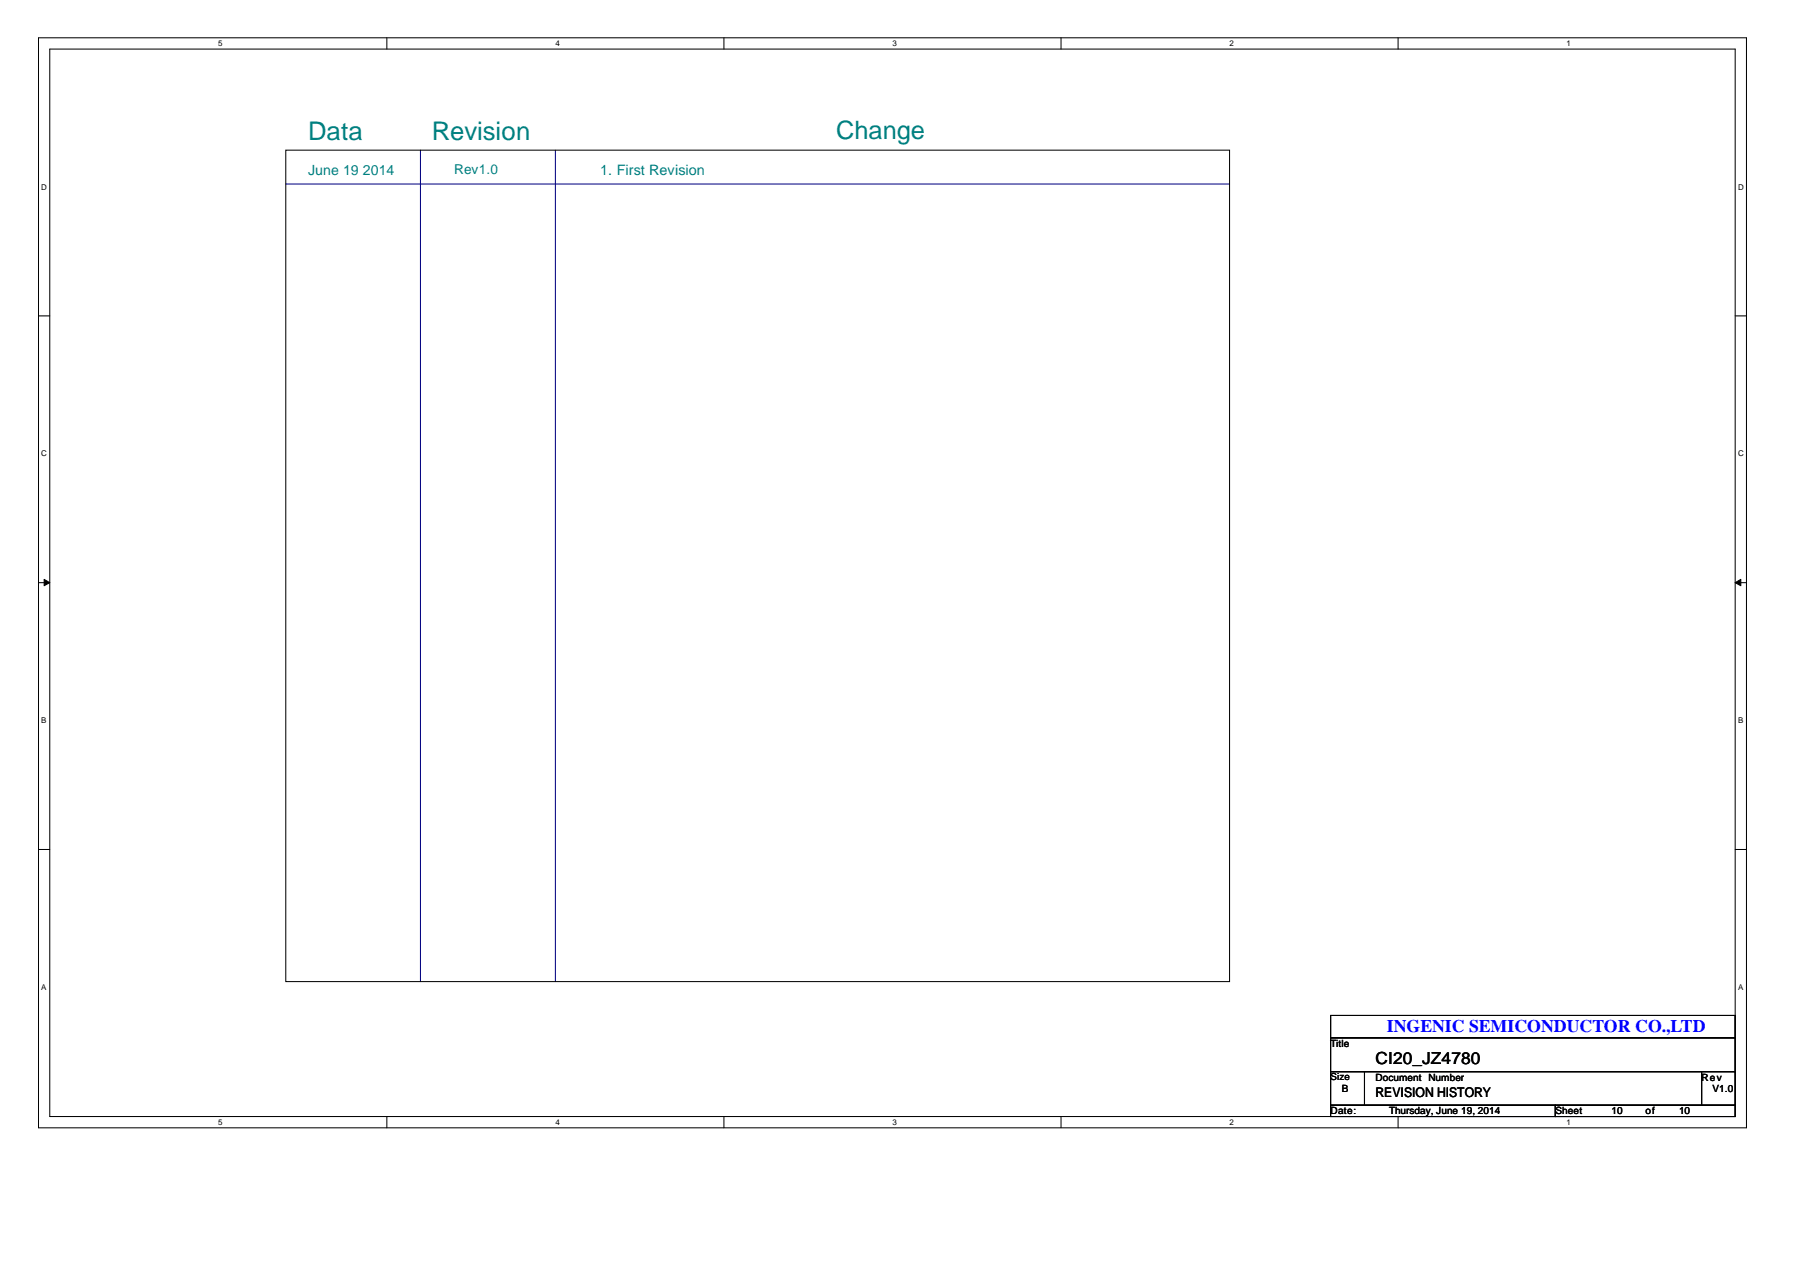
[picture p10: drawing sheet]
<svg xmlns="http://www.w3.org/2000/svg" width="297mm" height="210mm" viewBox="0 0 297 210" stroke-linecap="round" stroke-linejoin="round" font-family="sans-serif">
<defs><g id="words">
<g font-size="4.2" fill="#008080">
<text x="50.8" y="23">Data</text>
<text x="71.2" y="23">Revision</text>
<text x="138" y="23">Change</text>
</g>
<text font-size="2.9" fill="#00f" x="228.9" y="170.2">INGENIC SEMICONDUCTOR CO.,LTD</text>
<text font-size="2.8" x="227" y="175.6">CI20_JZ4780</text>
<text font-size="2.4" fill="#008080" x="99.1" y="28.8">1. First Revision</text>
<g font-size="2.3" fill="#008080">
<text x="50.8" y="28.8">June 19</text>
<text x="59.9" y="28.8">2014</text>
</g>
<text font-size="2.2" fill="#008080" x="75" y="28.7">Rev1.0</text>
<text font-size="2.2" x="227" y="181.1">REVISION HISTORY</text>
<g font-size="1.7">
<text x="219.6" y="172.7">Title</text>
<text x="227" y="178.3">Document Number</text>
<text x="280.8" y="178.3">Rev</text>
<text x="219.6" y="183.9">Date:</text>
<text x="221.4" y="180.2">B</text>
<text x="229.2" y="183.9">Thursday, June 19, 2014</text>
<text x="256.7" y="183.9">Sheet</text>
<text x="265.9" y="183.9">10</text>
<text x="271.5" y="183.9">of</text>
<text x="277.1" y="183.9">10</text>
<text x="282.6" y="180.2">V1.0</text>
</g>
<text font-size="1.6" x="219.6" y="178.3">Size</text>
<g font-size="1.3">
<text x="36" y="7.6">5</text>
<text x="91.7" y="7.6">4</text>
<text x="147.3" y="7.6">3</text>
<text x="202.9" y="7.6">2</text>
<text x="258.5" y="7.6">1</text>
<text x="6.8" y="31.3">D</text>
<text x="286.8" y="31.3">D</text>
<text x="6.8" y="75.3">C</text>
<text x="286.8" y="75.3">C</text>
<text x="6.8" y="119.4">B</text>
<text x="286.8" y="119.4">B</text>
<text x="6.8" y="163.4">A</text>
<text x="286.8" y="163.4">A</text>
<text x="36" y="185.6">5</text>
<text x="91.7" y="185.6">4</text>
<text x="147.3" y="185.6">3</text>
<text x="202.9" y="185.6">2</text>
<text x="258.5" y="185.6">1</text>
</g>
</g></defs>
<path d="M6.3 6.2h281.9v179.9h-281.9zM8.2 8.1h278.1v176.1h-278.1z" fill="none" stroke="#000" stroke-width=".17"/>
<g fill="#fff">
<path d="M36 6.4h.7v1.5h-.7z"/>
<path d="M36 184.5h.7v1.4h-.7z"/>
</g>
<path d="M63.8 6.2v1.9M63.8 184.2v1.9" fill="none" stroke="#000" stroke-width=".17"/>
<g fill="#fff">
<path d="M91.7 6.4h.7v1.5h-.7z"/>
<path d="M91.7 184.5h.7v1.4h-.7z"/>
</g>
<path d="M119.5 6.2v1.9M119.5 184.2v1.9" fill="none" stroke="#000" stroke-width=".17"/>
<g fill="#fff">
<path d="M147.3 6.4h.7v1.5h-.7z"/>
<path d="M147.3 184.5h.7v1.4h-.7z"/>
</g>
<path d="M175.1 6.2v1.9M175.1 184.2v1.9" fill="none" stroke="#000" stroke-width=".17"/>
<g fill="#fff">
<path d="M202.9 6.4h.7v1.5h-.7z"/>
<path d="M202.9 184.5h.7v1.4h-.7z"/>
</g>
<path d="M230.7 6.2v1.9M230.7 184.2v1.9" fill="none" stroke="#000" stroke-width=".17"/>
<g fill="#fff">
<path d="M258.5 6.4h.7v1.5h-.7z"/>
<path d="M258.5 184.5h.7v1.4h-.7z"/>
<path d="M6.8 30.1h.9v1.5h-.9z"/>
<path d="M286.8 30.1h.9v1.5h-.9z"/>
<path d="M6.8 74.1h.9v1.5h-.9z"/>
<path d="M286.8 74.1h.9v1.5h-.9z"/>
</g>
<path d="M6.3 52.1h1.9M286.3 52.1h1.9" fill="none" stroke="#000" stroke-width=".17"/>
<g fill="#fff">
<path d="M6.8 118.2h.9v1.4h-.9z"/>
<path d="M286.8 118.2h.9v1.4h-.9z"/>
</g>
<path d="M6.3 96.2h1.9M286.3 96.2h1.9" fill="none" stroke="#000" stroke-width=".17"/>
<g fill="#000" stroke="#000" stroke-width=".17">
<path d="M7.3 95.6l.9 .6-.9 .5z" fill-rule="evenodd"/>
<path d="M286.3 96.2l1-.6v1.1z" fill-rule="evenodd"/>
</g>
<g fill="#fff">
<path d="M6.8 162.2h.8v1.5h-.8z"/>
<path d="M286.8 162.2h.8v1.5h-.8z"/>
</g>
<path d="M47.2 24.8h155.7v137.2h-155.7zM6.3 140.2h1.9M286.3 140.2h1.9M219.6 167.6h66.7v3.7h-66.7zM219.6 171.3h66.7v5.5h-66.7zM219.6 176.8h5.6v5.6h-5.6zM225.2 176.8h55.6v5.6h-55.6zM280.8 176.8h5.5v5.6h-5.5zM219.6 182.4h37.1v1.8h-37.1zM256.7 182.4h29.6v1.8h-29.6z" fill="none" stroke="#000" stroke-width=".17"/>
<path d="M47.2 30.4h155.7M69.4 24.8v137.2M91.7 24.8v137.2" fill="none" stroke="#000080" stroke-width=".17"/>
<use href="#words"/>
</svg>
